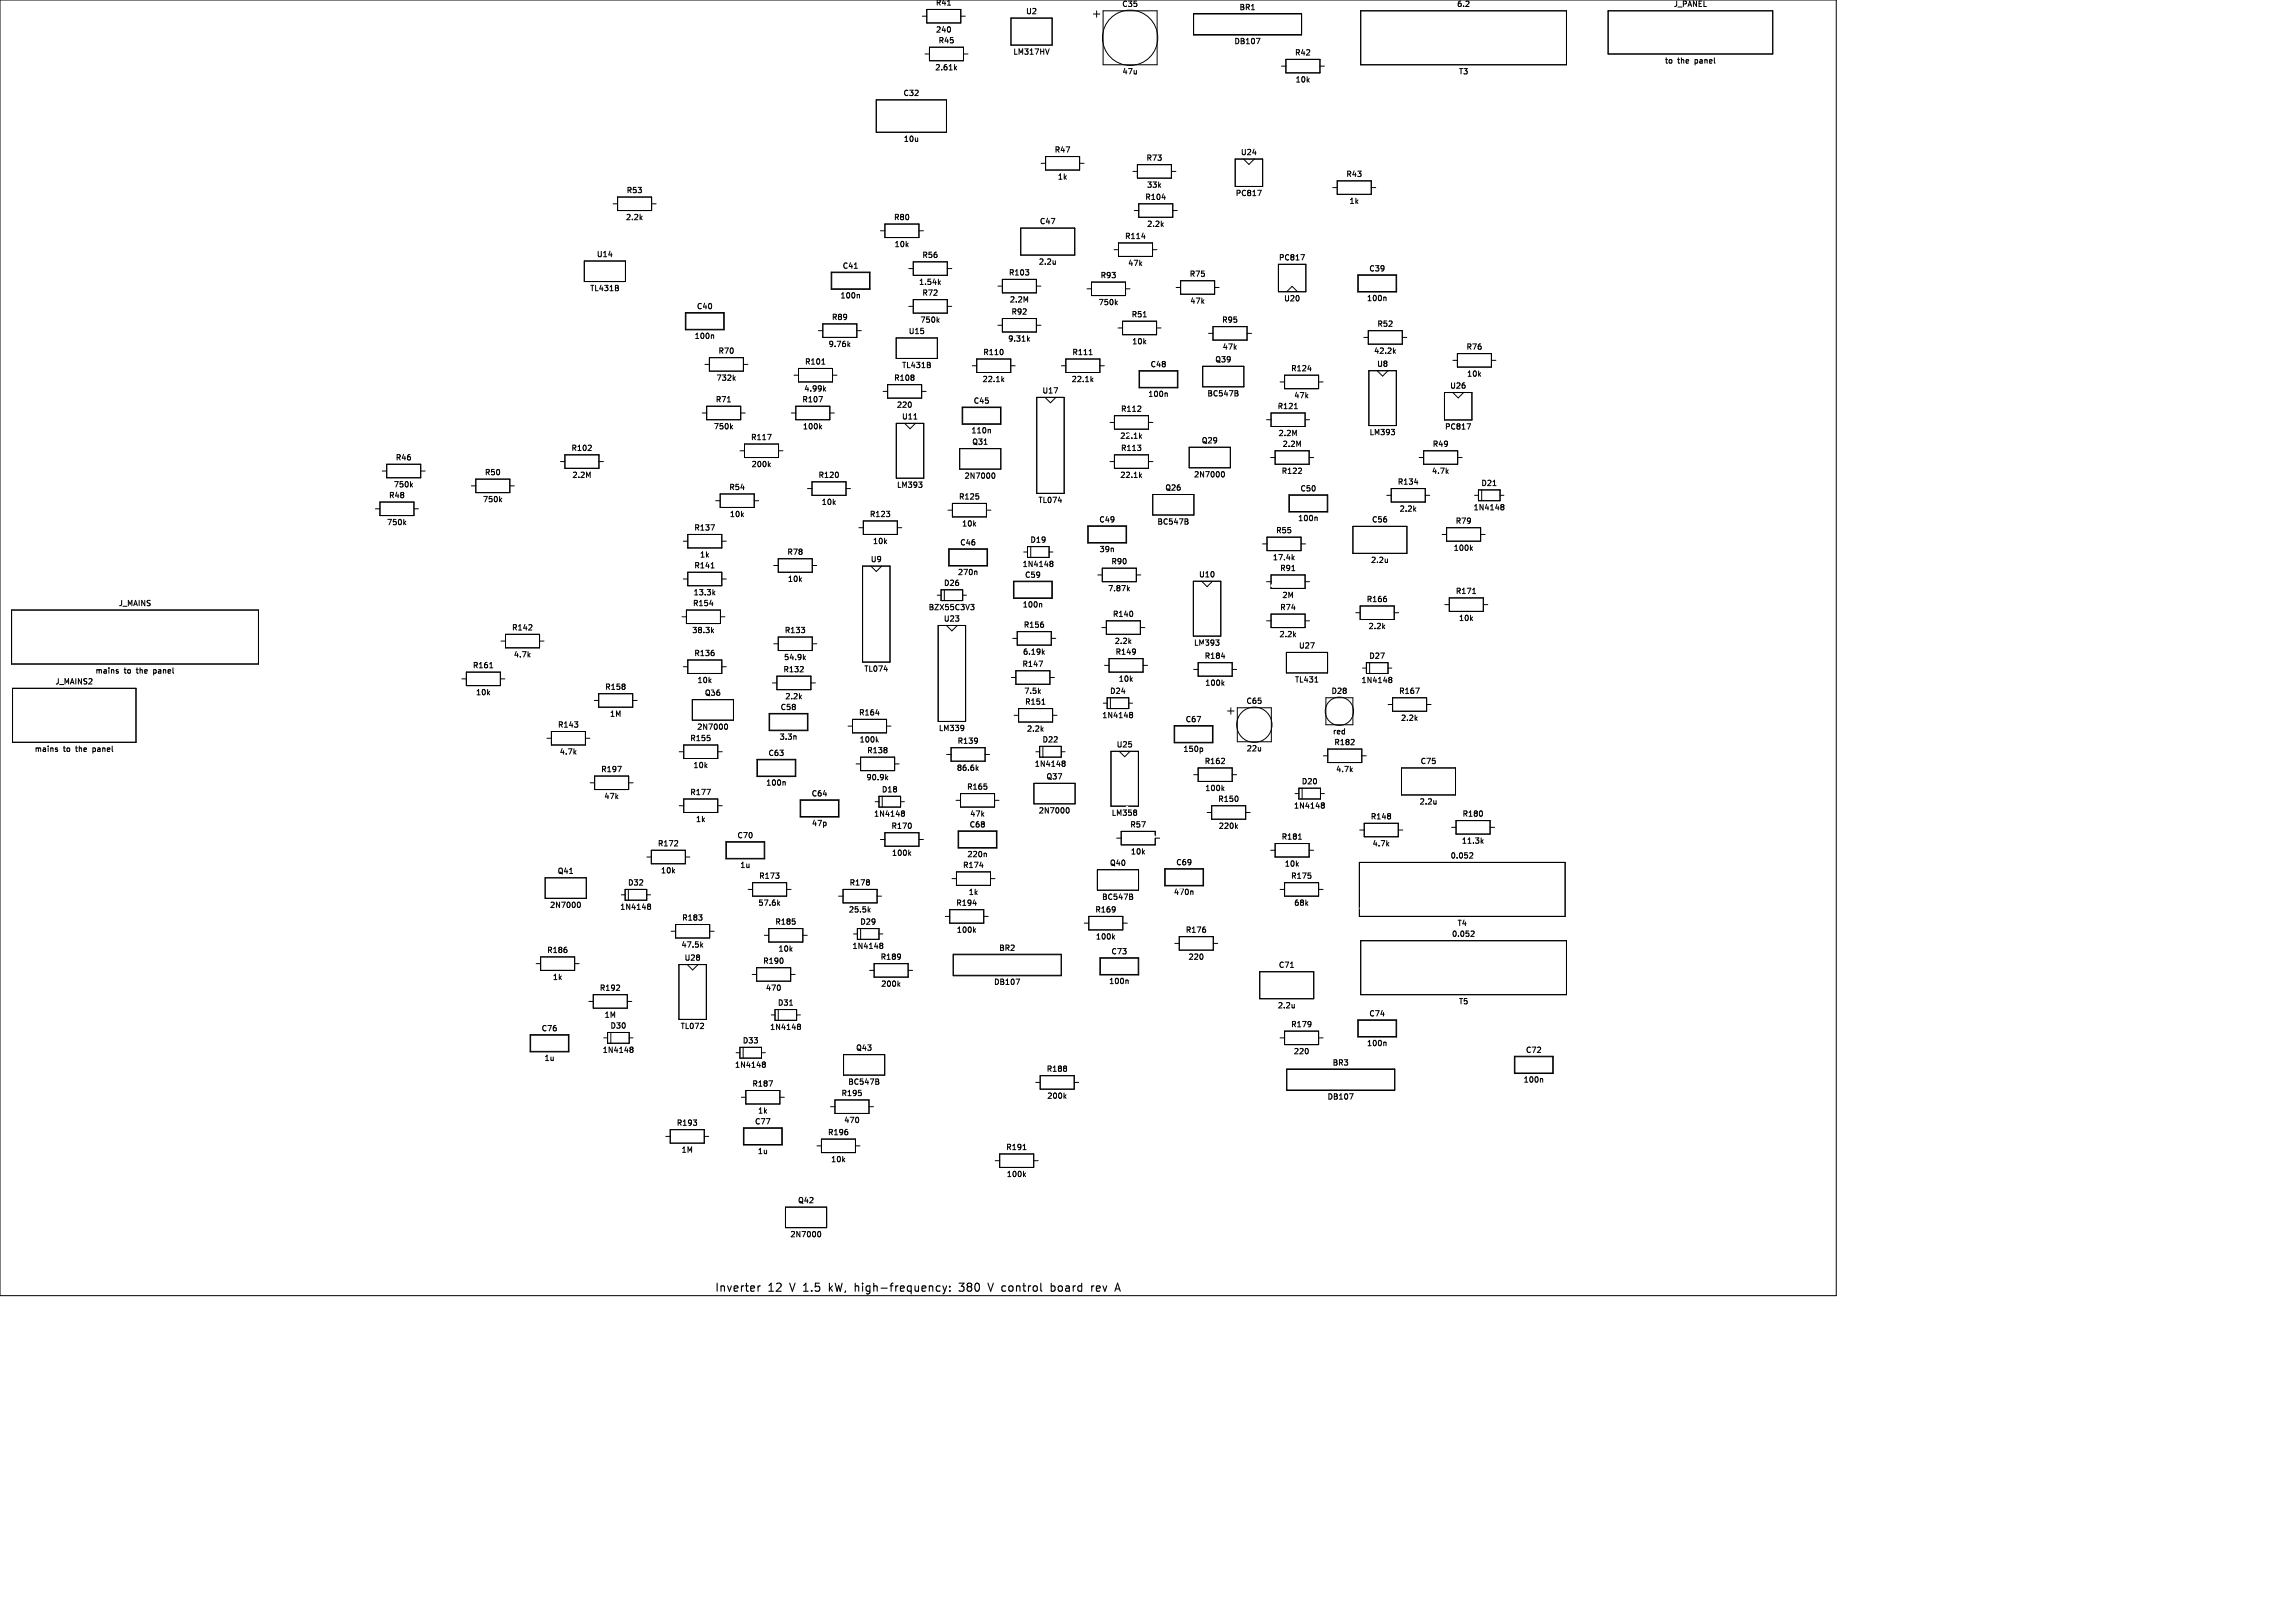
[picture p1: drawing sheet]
<svg xmlns="http://www.w3.org/2000/svg" width="420mm" height="297mm" viewBox="0 0 420 297" stroke-linecap="round" stroke-linejoin="round" font-family="sans-serif">
<defs><g id="words">
<g font-size="2.1">
<text x="130.7" y="236.7">Inverter</text>
<text x="140.5" y="236.7">12</text>
<text x="144.8" y="236.7">V 1.5</text>
<text x="152.4" y="236.7">kW,</text>
<text x="157.4" y="236.7">high-frequency:</text>
<text x="176.8" y="236.7">380</text>
<text x="182.5" y="236.7">V control</text>
<text x="194.5" y="236.7">board</text>
<text x="202.2" y="236.7">rev</text>
</g>
<g font-size="1.4">
<text x="171.1" y="1.2">R41</text>
<text x="187.6" y="2.8">U2</text>
<text x="205.2" y="1.5">C35</text>
<text x="226.6" y="2">BR1</text>
<text x="266.4" y="1.5">6.2</text>
<text x="306.1" y="1.5">J_PANEL</text>
<text x="171.1" y="6.1">240</text>
<text x="171.6" y="8.1">R45</text>
<text x="185.3" y="10.2">LM317HV</text>
<text x="225.7" y="8.3">DB107</text>
<text x="236.8" y="10.3">R42</text>
<text x="304.4" y="11.8">to</text>
<text x="306.9" y="11.8">the</text>
<text x="310.2" y="11.8">panel</text>
<text x="165.2" y="17.8">C32</text>
<text x="171" y="13.1">2.61k</text>
<text x="205.2" y="13.8">47u</text>
<text x="236.9" y="15.3">10k</text>
<text x="266.8" y="13.8">T3</text>
<text x="165.2" y="26.2">10u</text>
<text x="192.8" y="28.1">R47</text>
<text x="209.6" y="29.6">R73</text>
<text x="226.9" y="28.6">U24</text>
<text x="114.5" y="35.5">R53</text>
<text x="193.4" y="33.1">1k</text>
<text x="209.7" y="34.6">33k</text>
<text x="246.2" y="32.6">R43</text>
<text x="114.4" y="40.5">2.2k</text>
<text x="163.4" y="40.5">R80</text>
<text x="190.1" y="41.2">C47</text>
<text x="209.4" y="36.8">R104</text>
<text x="209.7" y="41.7">2.2k</text>
<text x="225.9" y="36.1">PC817</text>
<text x="246.7" y="37.5">1k</text>
<text x="109.1" y="47.2">U14</text>
<text x="163.5" y="45.4">10k</text>
<text x="168.6" y="47.4">R56</text>
<text x="205.7" y="43.9">R114</text>
<text x="233.8" y="47.8">PC817</text>
<text x="107.8" y="53.5">TL431B</text>
<text x="154" y="49.4">C41</text>
<text x="168" y="52.3">1.54k</text>
<text x="184.4" y="50.6">R103</text>
<text x="189.9" y="48.6">2.2u</text>
<text x="201.2" y="51.1">R93</text>
<text x="206.2" y="48.9">47k</text>
<text x="217.5" y="50.9">R75</text>
<text x="250.4" y="49.9">C39</text>
<text x="127.4" y="56.8">C40</text>
<text x="152.1" y="58.8">R89</text>
<text x="153.6" y="54.8">100n</text>
<text x="168.2" y="59.3">750k</text>
<text x="168.6" y="54.3">R72</text>
<text x="184.6" y="55.5">2.2M</text>
<text x="184.9" y="57.8">R92</text>
<text x="200.8" y="56">750k</text>
<text x="206.9" y="58.3">R51</text>
<text x="217.6" y="55.8">47k</text>
<text x="223.4" y="59.3">R95</text>
<text x="234.8" y="55.3">U20</text>
<text x="249.9" y="55.3">100n</text>
<text x="251.8" y="60">R52</text>
<text x="126.9" y="62.2">100n</text>
<text x="131.3" y="64.9">R70</text>
<text x="151.5" y="63.7">9.76k</text>
<text x="166.1" y="61.3">U15</text>
<text x="179.7" y="65.2">R110</text>
<text x="184.3" y="62.7">9.31k</text>
<text x="196" y="65.2">R111</text>
<text x="207" y="63.2">10k</text>
<text x="223.5" y="64.2">47k</text>
<text x="251.2" y="64.9">42.2k</text>
<text x="268.1" y="64.2">R76</text>
<text x="130.9" y="69.9">732k</text>
<text x="147" y="71.8">4.99k</text>
<text x="147.1" y="66.9">R101</text>
<text x="163.4" y="69.9">R108</text>
<text x="164.9" y="67.5">TL431B</text>
<text x="179.6" y="70.1">22.1k</text>
<text x="195.9" y="70.1">22.1k</text>
<text x="210.4" y="67.4">C48</text>
<text x="222.2" y="66.5">Q39</text>
<text x="236.1" y="68.1">R124</text>
<text x="251.8" y="67.3">U8</text>
<text x="265.2" y="71.3">U26</text>
<text x="268.2" y="69.1">10k</text>
<text x="130.8" y="73.8">R71</text>
<text x="146.7" y="73.8">R107</text>
<text x="163.9" y="74.8">220</text>
<text x="164.9" y="77">U11</text>
<text x="178" y="74.1">C45</text>
<text x="190.6" y="72.2">U17</text>
<text x="204.9" y="75.6">R112</text>
<text x="220.7" y="72.7">BC547B</text>
<text x="236.6" y="73.1">47k</text>
<text x="104.4" y="82.7">R102</text>
<text x="130.4" y="78.8">750k</text>
<text x="137.3" y="80.7">R117</text>
<text x="146.7" y="78.8">100k</text>
<text x="177.6" y="79.5">110n</text>
<text x="177.7" y="81.6">Q31</text>
<text x="204.9" y="82.7">R113</text>
<text x="219.7" y="81.3">Q29</text>
<text x="233.8" y="80">2.2M</text>
<text x="234.5" y="82">2.2M</text>
<text x="250.4" y="79.8">LM393</text>
<text x="262" y="82">R49</text>
<text x="264.2" y="78.8">PC817</text>
<text x="71.9" y="89.4">750k</text>
<text x="72.3" y="84.4">R46</text>
<text x="88.6" y="87.2">R50</text>
<text x="104.6" y="87.7">2.2M</text>
<text x="133.3" y="89.9">R54</text>
<text x="137.4" y="85.7">200k</text>
<text x="149.6" y="87.7">R120</text>
<text x="164" y="89.5">LM393</text>
<text x="176.3" y="87.8">2N7000</text>
<text x="204.8" y="87.7">22.1k</text>
<text x="213" y="90">Q26</text>
<text x="218.3" y="87.6">2N7000</text>
<text x="234.3" y="86.9">R122</text>
<text x="255.6" y="88.9">R134</text>
<text x="261.8" y="86.9">4.7k</text>
<text x="270.9" y="89.1">D21</text>
<text x="71.1" y="91.4">R48</text>
<text x="88.2" y="92.1">750k</text>
<text x="133.4" y="94.8">10k</text>
<text x="150.2" y="92.6">10k</text>
<text x="159" y="94.8">R123</text>
<text x="175.3" y="91.6">R125</text>
<text x="189.8" y="92.2">TL074</text>
<text x="201" y="95.8">C49</text>
<text x="237.3" y="95.6">100n</text>
<text x="237.8" y="90.1">C50</text>
<text x="250.9" y="95.8">C56</text>
<text x="255.9" y="93.8">2.2k</text>
<text x="269.4" y="93.6">1N4148</text>
<text x="70.7" y="96.3">750k</text>
<text x="126.9" y="97.3">R137</text>
<text x="143.9" y="101.7">R78</text>
<text x="159.6" y="99.8">10k</text>
<text x="175.5" y="100">C46</text>
<text x="175.9" y="96.5">10k</text>
<text x="188.4" y="99.5">D19</text>
<text x="201" y="101.2">39n</text>
<text x="211.6" y="96.2">BC547B</text>
<text x="233.3" y="97.8">R55</text>
<text x="265.8" y="101">100k</text>
<text x="266.2" y="96.1">R79</text>
<text x="126.9" y="104.2">R141</text>
<text x="127.9" y="102.2">1k</text>
<text x="144" y="106.7">10k</text>
<text x="159.2" y="103.1">U9</text>
<text x="172.6" y="107.4">D26</text>
<text x="175.1" y="105.4">270n</text>
<text x="186.9" y="104">1N4148</text>
<text x="187.4" y="105.9">C59</text>
<text x="203.2" y="103.5">R90</text>
<text x="219.2" y="105.9">U10</text>
<text x="232.7" y="102.7">17.4k</text>
<text x="234.1" y="104.7">R91</text>
<text x="250.7" y="103.2">2.2u</text>
<text x="21.6" y="111.1">J_MAINS</text>
<text x="126.6" y="111.1">R154</text>
<text x="126.8" y="109.1">13.3k</text>
<text x="169.8" y="111.9">BZX55C3V3</text>
<text x="172.5" y="113.9">U23</text>
<text x="187" y="111.4">100n</text>
<text x="202.6" y="108.4">7.87k</text>
<text x="203.5" y="113.1">R140</text>
<text x="234.1" y="111.9">R74</text>
<text x="234.5" y="109.6">2M</text>
<text x="249.9" y="110.4">R166</text>
<text x="266.2" y="108.9">R171</text>
<text x="266.8" y="113.8">10k</text>
<text x="93.6" y="115.6">R142</text>
<text x="126.5" y="116.1">38.3k</text>
<text x="143.4" y="116.1">R133</text>
<text x="187.2" y="115.1">R156</text>
<text x="203.8" y="118">2.2k</text>
<text x="233.9" y="116.8">2.2k</text>
<text x="237.5" y="118.9">U27</text>
<text x="250.2" y="115.3">2.2k</text>
<text x="10" y="125.4">J_MAINS2</text>
<text x="17.4" y="123.5">mains</text>
<text x="22.7" y="123.5">to</text>
<text x="25.2" y="123.5">the</text>
<text x="28.5" y="123.5">panel</text>
<text x="86.4" y="122.5">R161</text>
<text x="93.9" y="120.5">4.7k</text>
<text x="126.9" y="120.3">R136</text>
<text x="127.5" y="125.2">10k</text>
<text x="143.2" y="123.2">R132</text>
<text x="143.3" y="121">54.9k</text>
<text x="158" y="123.1">TL074</text>
<text x="186.9" y="122.2">R147</text>
<text x="187" y="120">6.19k</text>
<text x="204" y="120">R149</text>
<text x="204.5" y="124.9">10k</text>
<text x="220.3" y="120.7">R184</text>
<text x="220.3" y="125.7">100k</text>
<text x="236.8" y="125.1">TL431</text>
<text x="248.9" y="125.2">1N4148</text>
<text x="250.4" y="120.7">D27</text>
<text x="87" y="127.4">10k</text>
<text x="110.6" y="126.4">R158</text>
<text x="111.5" y="131.4">1M</text>
<text x="142.7" y="130.1">C58</text>
<text x="143.5" y="128.2">2.2k</text>
<text x="157" y="131.1">R164</text>
<text x="187.2" y="127.2">7.5k</text>
<text x="187.4" y="129.1">R151</text>
<text x="201.5" y="131.6">1N4148</text>
<text x="202.9" y="127.2">D24</text>
<text x="227.9" y="129">C65</text>
<text x="243.4" y="127.2">D28</text>
<text x="255.8" y="127.2">R167</text>
<text x="6.2" y="137.8">mains</text>
<text x="11.6" y="137.8">to</text>
<text x="14.1" y="137.8">the</text>
<text x="17.4" y="137.8">panel</text>
<text x="101.9" y="133.3">R143</text>
<text x="126.2" y="135.8">R155</text>
<text x="127.4" y="133.7">2N7000</text>
<text x="142.5" y="135.6">3.3n</text>
<text x="157.1" y="136.1">100k</text>
<text x="171.6" y="134">LM339</text>
<text x="175.1" y="136.3">R139</text>
<text x="187.7" y="134.1">2.2k</text>
<text x="190.6" y="136.1">D22</text>
<text x="204.2" y="137">U25</text>
<text x="216.3" y="137.8">150p</text>
<text x="216.8" y="132.4">C67</text>
<text x="227.9" y="137.7">22u</text>
<text x="243.7" y="134.6">red</text>
<text x="244" y="136.6">R182</text>
<text x="256.1" y="132.1">2.2k</text>
<text x="102.3" y="138.3">4.7k</text>
<text x="109.9" y="141.5">R197</text>
<text x="126.7" y="140.8">10k</text>
<text x="140" y="144">100n</text>
<text x="140.5" y="138.5">C63</text>
<text x="158.4" y="143">90.9k</text>
<text x="158.5" y="138">R138</text>
<text x="174.9" y="141.2">86.6k</text>
<text x="189.2" y="140.5">1N4148</text>
<text x="191.3" y="142.8">Q37</text>
<text x="220.3" y="140">R162</text>
<text x="238" y="143.7">D20</text>
<text x="244.3" y="141.5">4.7k</text>
<text x="259.7" y="140">C75</text>
<text x="110.4" y="146.4">47k</text>
<text x="126.2" y="145.7">R177</text>
<text x="148.4" y="145.9">C64</text>
<text x="159.8" y="149.6">1N4148</text>
<text x="161.2" y="145.2">D18</text>
<text x="176.8" y="144.7">R165</text>
<text x="177.3" y="149.6">47k</text>
<text x="189.9" y="149.1">2N7000</text>
<text x="203.2" y="149.5">LM358</text>
<text x="220.3" y="145">100k</text>
<text x="222.7" y="146.9">R150</text>
<text x="236.6" y="148.2">1N4148</text>
<text x="259.6" y="147.4">2.2u</text>
<text x="267.4" y="149.6">R180</text>
<text x="120.2" y="155.1">R172</text>
<text x="127.2" y="150.6">1k</text>
<text x="134.8" y="153.6">C70</text>
<text x="148.4" y="151.4">47p</text>
<text x="163" y="151.9">R170</text>
<text x="177.3" y="151.6">C68</text>
<text x="206.6" y="151.6">R57</text>
<text x="222.8" y="151.9">220k</text>
<text x="234.3" y="153.8">R181</text>
<text x="250.6" y="150.1">R148</text>
<text x="251" y="155.1">4.7k</text>
<text x="267.3" y="154.6">11.3k</text>
<text x="101.9" y="160.1">Q41</text>
<text x="120.8" y="160">10k</text>
<text x="135.3" y="159">1u</text>
<text x="138.7" y="161">R173</text>
<text x="163" y="156.8">100k</text>
<text x="176" y="159">R174</text>
<text x="176.8" y="157.1">220n</text>
<text x="202.9" y="158.6">Q40</text>
<text x="206.7" y="156.6">10k</text>
<text x="215" y="158.5">C69</text>
<text x="234.9" y="158.8">10k</text>
<text x="236.1" y="161">R175</text>
<text x="265.2" y="157.3">0.052</text>
<text x="100.5" y="166.3">2N7000</text>
<text x="113.3" y="166.7">1N4148</text>
<text x="114.8" y="162.2">D32</text>
<text x="138.6" y="165.9">57.6k</text>
<text x="155.2" y="167.2">25.5k</text>
<text x="155.3" y="162.2">R178</text>
<text x="174.8" y="165.9">R194</text>
<text x="177.1" y="164">1k</text>
<text x="200.2" y="167.2">R169</text>
<text x="201.5" y="164.9">BC547B</text>
<text x="236.6" y="165.9">68k</text>
<text x="124.5" y="173.6">47.5k</text>
<text x="124.7" y="168.7">R183</text>
<text x="141.7" y="169.4">R185</text>
<text x="155.8" y="173.8">1N4148</text>
<text x="157.2" y="169.4">D29</text>
<text x="174.9" y="170.9">100k</text>
<text x="200.3" y="172.1">100k</text>
<text x="216.8" y="170.9">R176</text>
<text x="265.5" y="171.6">0.052</text>
<text x="266.5" y="169.7">T4</text>
<text x="100" y="174.6">R186</text>
<text x="101" y="179.5">1k</text>
<text x="125.1" y="176">U28</text>
<text x="139.5" y="176.6">R190</text>
<text x="142.3" y="174.3">10k</text>
<text x="161" y="175.8">R189</text>
<text x="182.7" y="174.2">BR2</text>
<text x="203.2" y="174.8">C73</text>
<text x="217.3" y="175.8">220</text>
<text x="233.8" y="177.3">C71</text>
<text x="109.6" y="181.5">R192</text>
<text x="140" y="181.5">470</text>
<text x="142.2" y="184.2">D31</text>
<text x="161.1" y="180.8">200k</text>
<text x="181.7" y="180.4">DB107</text>
<text x="202.8" y="180.3">100n</text>
<text x="233.6" y="184.7">2.2u</text>
<text x="266.8" y="184">T5</text>
<text x="99" y="188.9">C76</text>
<text x="110.5" y="186.4">1M</text>
<text x="111.6" y="188.4">D30</text>
<text x="124.4" y="188.5">TL072</text>
<text x="135.8" y="191.1">D33</text>
<text x="140.7" y="188.7">1N4148</text>
<text x="236.1" y="188.2">R179</text>
<text x="249.9" y="191.6">100n</text>
<text x="250.4" y="186.2">C74</text>
<text x="99.5" y="194.3">1u</text>
<text x="110.1" y="192.9">1N4148</text>
<text x="134.3" y="195.6">1N4148</text>
<text x="156.5" y="192.5">Q43</text>
<text x="191.4" y="196.3">R188</text>
<text x="236.6" y="193.1">220</text>
<text x="243.7" y="195.2">BR3</text>
<text x="279" y="192.9">C72</text>
<text x="137.5" y="199">R187</text>
<text x="138.5" y="204">1k</text>
<text x="153.8" y="200.8">R195</text>
<text x="155.1" y="198.7">BC547B</text>
<text x="191.5" y="201.3">200k</text>
<text x="242.7" y="201.4">DB107</text>
<text x="278.6" y="198.3">100n</text>
<text x="123.7" y="206.2">R193</text>
<text x="138" y="206">C77</text>
<text x="151.3" y="207.9">R196</text>
<text x="154.3" y="205.7">470</text>
<text x="124.6" y="211.1">1M</text>
<text x="138.5" y="211.4">1u</text>
<text x="151.9" y="212.9">10k</text>
<text x="183.9" y="210.6">R191</text>
<text x="184" y="215.6">100k</text>
<text x="145.9" y="220.4">Q42</text>
<text x="144.5" y="226.6">2N7000</text>
</g>
<g font-size="1.4" fill="#fff">
<text x="209.9" y="72.8">100n</text>
<text x="233.6" y="75.1">R121</text>
<text x="204.8" y="80.5">22.1k</text>
<text x="218.3" y="118.4">LM393</text>
<text x="128.8" y="127.5">Q36</text>
<text x="214.6" y="164">470n</text>
</g>
</g></defs>
<g fill="none" stroke="#000" stroke-width=".18">
<path d="M0 0h335.9v237.1h-335.9zM160.3 18.3h12.8v5.9h-12.8zM168.7 3h.8M169.2 9.9h.8M169.5 1.7h6.3v2.5h-6.3zM170 8.6h6.2v2.5h-6.2zM173.3 .9h.6M173.8 5.1v.6M174.7 12.4l.3 .4M175 12.1l-.4 .4M175.8 3h.8M176.2 9.9h.9"/>
<path d="M184.9 3.3h7.6v4.9h-7.6zM191.9 8.9l-.3 1M200 2.6h1.2M200.6 2v1.2M201.8 2h9.9v9.9h-9.9zM218.3 2.6h19.8M218.3 2.5h19.8v3.9h-19.8zM218.3 6.3h19.8M229.8 7h.7l-.5 1M234.4 12.1h.8M235.2 10.9h6.2v2.4h-6.2zM241.4 12.1h.9"/>
<path d="M248.9 2h37.6v9.9h-37.6zM294.2 2h30.1v7.9h-30.1zM112.1 37.3h.9M113 36.1h6.2v2.4h-6.2zM117.2 39.8l.3 .4M117.5 39.6l-.4 .3M119.2 37.3h.8M190.4 29.9h.9M191.3 28.6h6.2v2.5h-6.2zM197.5 29.9h.8M207.2 31.4h.9M207.5 38.5h.8"/>
<path d="M208.1 30.1h6.2v2.5h-6.2zM208.3 37.3h6.2v2.5h-6.2zM212.6 36.2h.6M214.3 31.4h.8M214.5 38.5h.8M225.9 29.1h5.1v5h-5.1zM227.5 29.1l1 1 .9-1M230.1 34.8h.6l-.4 1M243.8 34.3h.8M244.6 33.1h6.2v2.5h-6.2zM250.8 34.3h.9M106.9 47.8h7.5v3.7h-7.5z"/>
<path d="M113 52.7l.1 .2-.1 .3M113 52.3v.3M125.4 57.2h7.1v3.2h-7.1zM125.5 57.3h6.9v3h-6.9zM150.5 59.3h6.2v2.4h-6.2zM152 49.8h7.2v3.2h-7.2zM152.1 49.9h7v3h-7zM156.3 49.1h.5M156.9 53.9l.3 .1v.5M161.1 42.2h.8M161.9 41h6.2v2.5h-6.2zM166.2 56.1h.9"/>
<path d="M166.2 49.1h.9M167.1 54.8h6.2v2.5h-6.2zM167.1 47.9h6.2v2.5h-6.2zM168.1 42.2h.8M171.5 58.6l.3 .4M171.7 51.7l.3 .4M171.8 58.3l-.4 .4M172 51.4l-.3 .4M173.3 56.1h.8M173.3 49.1h.8M182.5 59.5h.9M182.5 52.4h.9"/>
<path d="M183.4 58.3h6.2v2.5h-6.2zM183.4 51.1h6.2v2.5h-6.2zM186.7 41.7h9.9v5h-9.9zM187.6 49.4h.6l-.3 .3M188.1 49.8v.4M189.6 59.5h.8M189.6 52.4h.8M193 47.7v.7M193 48.3l-.1 .1M198.8 52.9h.9M199.7 51.6h6.2v2.5h-6.2zM203.8 45.7h.8"/>
<path d="M204.1 55.4l.3 .4M204.4 55.1l-.4 .4M204.6 44.5h6.2v2.4h-6.2zM205.3 58.8h6.3v2.5h-6.3zM205.9 52.9h.8M208.9 43.3h.6M209.1 58h.6M210.8 45.7h.8M212.5 41.1l.3 .3M212.8 40.8l-.4 .4M215.1 52.6h.9M216 51.4h6.2v2.4h-6.2z"/>
<path d="M221.9 59.8h6.2v2.4h-6.2zM222.2 52.6h.8M233.9 48.4h5v5h-5zM235.4 53.4l1-1 .9 1M238 46.6h.6l-.4 1M248.4 50.3h7.1v3.1h-7.1zM248.5 50.4h6.9v2.9h-6.9zM253.3 54.4l.2 .1v.5M128.4 75.6h.9M128.9 66.7h.9M129.3 74.3h6.2v2.5h-6.2zM129.8 65.4h6.2v2.5h-6.2z"/>
<path d="M130.3 61.3l.2 .1v.5M133.1 73.6h.5M133.7 78.1l.3 .4M134 77.8l-.4 .4M134.2 69.2l.3 .4M134.5 68.9l-.4 .4M135.5 75.6h.8M136 66.7h.8M140.4 79.5h.7l-.5 1M144.7 75.6h.9M145.2 68.7h.9M145.6 74.3h6.2v2.5h-6.2z"/>
<path d="M146.1 67.4h6.2v2.5h-6.2zM149.7 60.5h.8M149.8 72.6h.6l-.4 1M150 78.1l.3 .4M150.3 77.8l-.4 .4M150.3 66.6h.6M150.8 71.2l.2 .4M151 70.9l-.3 .4M151.8 75.6h.8M152.3 68.7h.8M155.2 63.1l.3 .3M155.5 62.8l-.4 .3"/>
<path d="M156.7 60.5h.9M161.5 71.6h.9M162.4 70.4h6.2v2.5h-6.2zM163.9 61.8h7.6v3.8h-7.6zM164 77.5h5v10h-5zM165.5 77.5l1 1 1-1M166.7 73.7v.7M167.1 68.7v.2M167.1 69.1v.4M167.2 76.7h.5M168.6 71.6h.8M170.1 66.8l.1 .2-.1 .2"/>
<path d="M170.1 66.4v.3M176 74.5h7.1v3.2h-7.1zM176.1 74.6h6.9v3h-6.9zM177.8 66.9h.9M178.7 65.7h6.2v2.5h-6.2zM180.9 78.6l.3 .1v.5M183.4 69.5l.2 .4M183.4 64.1v.6M183.6 69.2l-.3 .4M184.9 66.9h.8M188 62.1l.3 .3M188.3 61.8l-.3 .4"/>
<path d="M189.6 72.7h5.1v17.6h-5.1zM191.2 72.7l1 1 .9-1M194.1 66.9h.9M195 65.7h6.2v2.5h-6.2zM199.2 64.9h.6M199.7 69.5l.2 .4M199.9 69.2l-.3 .4M201.2 66.9h.8M203 77.3h.9M203.9 76.1h6.2v2.4h-6.2zM204.5 60h.8M208.1 75.3h.6"/>
<path d="M208.4 67.8h7.1v3.2h-7.1zM208.5 67.9h6.9v3h-6.9zM208.5 79.8l.3 .4M208.6 74.4v.3M208.8 79.6l-.3 .3M210.1 77.3h.8M211.6 60h.8M213.2 71.9l.3 .1v.6M220 67h7.5v3.8h-7.5zM221.1 61h.8M226.2 71.5l.2 .2-.2 .3 .3 .1-.2 .4M228.1 61h.8"/>
<path d="M231.7 76.8h.8M232.5 75.6h6.2v2.4h-6.2zM234.2 69.9h.8M235 68.7h6.2v2.4h-6.2zM236.8 74.8h.5M238.7 76.8h.9M239.2 67.5h.7M241.2 69.9h.8M249.5 61.7h.8M250.3 60.5h6.2v2.5h-6.2zM250.4 67.8h5v10.1h-5zM251.9 67.8l1 1 1-1"/>
<path d="M254.5 78.6h.6l-.3 .4M255 64.3l.3 .4M255 79v.5M255.3 64l-.4 .4M256.5 61.7h.8M264.2 71.8h5v5.1h-5zM265.8 71.8l.9 1 1-1M265.8 65.9h.8M266.6 64.7h6.2v2.5h-6.2zM268.3 77.5h.7l-.4 1M272.8 65.9h.8M68.7 93.1h.8"/>
<path d="M69.5 91.9h6.2v2.4h-6.2zM69.9 86.2h.8M70.7 85h6.3v2.4h-6.3zM74 95.7l.2 .3M74.2 95.4l-.3 .3M75.2 88.7l.3 .4M75.5 88.5l-.4 .3M75.7 93.1h.8M77 86.2h.8M86.2 88.9h.8M87 87.7h6.3v2.4h-6.3zM91.5 91.5l.3 .3"/>
<path d="M91.8 91.2l-.4 .3M93.3 88.9h.8M102.5 84.5h.8M103.3 83.2h6.3v2.5h-6.3zM107.6 82.4h.6M108.1 81.6v.3M109.6 84.5h.8M125 99h.8M125.8 97.8h6.2v2.5h-6.2zM130 96h.7l-.4 1M130.9 91.6h.8M131.7 90.4h6.3v2.5h-6.3z"/>
<path d="M132 99h.9M135.4 82.5h.8M136.2 81.3h6.2v2.4h-6.2zM138 91.6h.8M140.6 85l.3 .4M140.9 84.8l-.4 .3M142.4 82.5h.8M147.7 89.4h.8M148.5 88.2h6.3v2.4h-6.3zM153.3 86.6v.6M154.8 89.4h.8M157.1 96.6h.8"/>
<path d="M157.9 95.3h6.2v2.5h-6.2zM162.1 93.6h.6l-.3 .3M162.7 94v.5M164.1 96.6h.9M168 88.2h.7l-.4 .4M168.6 88.7v.4M173.4 93.4h.8M174.2 92.1h6.2v2.5h-6.2zM175.5 82.1h7.6v3.8h-7.6zM179 90.8v.4M180 81.3h.6M180.4 93.4h.9"/>
<path d="M181.5 86.6l.2-.1a.53 .53 0 0 1 .3 .5 .53 .53 0 0 1-.3 .5l-.2-.1M193.6 91.6h.6M199 96.2h7.1v3.2h-7.1zM199.1 96.3h6.9v3h-6.9zM203 84.5h.9M203.9 83.2h6.2v2.5h-6.2zM208.1 81.5h.6l-.3 .3M208.5 87l.3 .4M208.6 81.9v.5M208.8 86.7l-.3 .4M210.1 84.5h.8M210.9 90.5h7.5v3.7h-7.5z"/>
<path d="M217.1 94.9l.2 .2-.2 .3 .2 .2-.2 .3M217.5 81.8h7.6v3.8h-7.6zM223.5 86.4l.1-.1a.53 .53 0 0 1 .4 .5 .53 .53 0 0 1-.4 .5l-.1-.1M230.9 99.5h.9M231.8 98.3h6.2v2.5h-6.2zM232.4 83.7h.8M233.2 82.5h6.3v2.5h-6.3zM235.8 90.5h7.1v3.2h-7.1zM235.9 90.6h6.9v3h-6.9zM237.5 86.6h.6M238 99.5h.8M238 85.8v.3"/>
<path d="M239.5 83.7h.8M240.7 94.6l.2 .2v.5M247.5 96.3h9.9v5h-9.9zM253.7 90.6h.8M254.5 89.4h6.2v2.5h-6.2zM258.7 93.2l.3 .4M258.8 88.3h.6M259 92.9l-.4 .4M259.6 83.7h.8M260.4 82.5h6.2v2.5h-6.2zM260.7 90.6h.8M263.8 97.8h.8"/>
<path d="M264.6 96.6h6.2v2.4h-6.2zM264.6 86.3l.3 .3M264.9 86l-.4 .4M266.6 83.7h.9M269.7 90.6h.7M270.4 89.7h4v1.9h-4zM270.8 97.8h.9M271 89.7v1.9M273.1 88.9h.6M274.4 90.6h.7M274.6 92.7h.1M274.6 92.4h.5v.2l-.2 .1"/>
<path d="M274.7 92.7h.2M274.7 92.7l-.1 .1M274.9 92.7l.2 .2v.3l-.5 .1M2.1 111.6h45.2v9.9h-45.2zM91.6 117.3h.9M92.5 116.1h6.2v2.5h-6.2zM96.7 119.9l.3 .3M96.7 115.3h.6M97 119.6l-.4 .4M97.3 114.4v.3M98.7 117.3h.8M124.7 112.9h.9"/>
<path d="M125 106h.8M125.6 111.6h6.2v2.5h-6.2zM125.8 104.7h6.2v2.5h-6.2zM129.8 110.5h.6M130.1 103.9h.5M130.3 115.4l.2 .4M130.5 108.5l.3 .4M130.5 115.1l-.3 .4M130.6 119.5v.4M130.8 108.2l-.4 .4M131.8 112.9h.8M132 106h.9"/>
<path d="M141.5 103.5h.9M141.5 117.8h.9M142.4 102.2h6.2v2.5h-6.2zM142.4 116.6h6.2v2.4h-6.2zM146.6 114.8h.6l-.3 .4M147.1 115.3v.4M148.6 103.5h.8M148.6 117.8h.8M157.8 103.6h5v17.6h-5zM159.3 103.6l1 1 1-1M171.4 108.9h.7M171.6 114.5h5v17.5h-5z"/>
<path d="M172.1 107.9h4v2h-4zM172.7 107.9v2M173.1 114.5l1 .9 1-.9M173.5 100.4h7.1v3.2h-7.1zM173.6 100.5h6.9v3h-6.9zM176.1 108.9h.7M177.6 110.6h.6l-.4 .4 .3 .1 .1 .3-.2 .2h-.3M178.4 104.5l.3 .2v.5M185.3 116.8h.8M185.4 106.3h7.1v3.2h-7.1zM185.5 106.4h6.9v3h-6.9zM186.1 115.6h6.2v2.5h-6.2z"/>
<path d="M187.3 101h.7M188 100h3.9v2h-3.9zM188.5 100v2M190.3 110.4l.3 .2v.5M190.8 119.4l.2 .3M190.9 114.3v.4M191 119.1l-.3 .4M191.9 101h.7M192.1 103.1h.1M192.1 102.7l.5 .1v.1l-.2 .2M192.2 103.1l-.1 .1M192.2 103.1h.2"/>
<path d="M192.3 116.8h.8M192.4 103.1l.2 .2v.3h-.5M200.8 105.2h.8M201.6 114.8h.8M201.6 104h6.3v2.4h-6.3zM202.4 113.6h6.2v2.5h-6.2zM206.3 107.8l.3 .3M206.6 117.4l.3 .4M206.6 107.5l-.4 .4M206.9 117.1l-.4 .4M207.2 112v.6M207.7 118.8v.7"/>
<path d="M207.7 119.2v.1M207.9 105.2h.8M208.6 114.8h.8M218.3 106.4h5v10h-5zM219.8 106.4l1 1 1-1M222.4 117.1h.6l-.3 .4M222.9 117.6v.4M231.7 106.4h.8M231.7 113.6h.8M232.5 105.2h6.2v2.5h-6.2zM232.5 112.4h6.2v2.4h-6.2zM235.3 119.4h7.5v3.7h-7.5z"/>
<path d="M236.3 104.4h.6M236.5 102.1l.2 .4M236.7 116.2l.3 .3M236.7 101.8l-.3 .4M237 115.9l-.4 .3M238.7 106.4h.9M238.7 113.6h.9M248 112.1h.8M248.8 110.9h6.2v2.5h-6.2zM253 114.7l.3 .3M253.3 114.4l-.4 .4M253.6 109.6v.4"/>
<path d="M253.8 102.3v.6M253.8 102.9h-.1M255 112.1h.9M264.3 110.6h.8M265.1 109.4h6.2v2.5h-6.2zM269.1 100.3l.2 .4M269.3 100.1l-.3 .3M269.4 108.6h.5M271.3 110.6h.9M2.3 126h22.6v9.8h-22.6zM10.3 137.2l.2 .2-.3 .1M10.3 136.9h.2"/>
<path d="M21.4 122.9l.3 .2-.4 .1M21.4 122.5l.2 .1M84.5 124.2h.8M85.3 123h6.2v2.5h-6.2zM89.6 122.2h.5M91.5 124.2h.9M100 135.1h.9M100.9 133.9h6.2v2.4h-6.2zM105.1 137.6l.3 .4M105.1 132.1h.6l-.3 .4M105.4 137.4l-.4 .3M105.6 132.6v.4"/>
<path d="M107.1 135.1h.8M108.7 128.2h.8M109.5 126.9h6.2v2.5h-6.2zM114.3 125.3v.2M114.3 125.7v.4M115.7 128.2h.9M124.3 137.6h.8M125 122h.8M125.1 136.3h6.2v2.5h-6.2zM125.8 120.8h6.2v2.4h-6.2zM126.6 128h7.6v3.8h-7.6zM129.9 135v.5"/>
<path d="M131.3 137.6h.8M132 122h.9M132.6 132.6l.2-.1a.53 .53 0 0 1 .3 .5 .53 .53 0 0 1-.3 .5l-.2-.1M138.5 139h7.1v3.1h-7.1zM138.6 139h6.9v3h-6.9zM140.7 130.6h7.1v3.1h-7.1zM140.8 130.7h6.9v2.9h-6.9zM141.3 125h.8M142.1 123.7h6.2v2.5h-6.2zM145.5 134.6l.1 .2v.5M146.3 127.5l.3 .4M146.3 123h.6"/>
<path d="M146.6 127.2l-.4 .4M146.9 122.1v.3M147 120.4l.3 .3M147.3 120.1l-.3 .3M148.3 125h.9M155.1 132.9h.8M155.9 131.6h6.3v2.5h-6.3zM156.6 139.8h.8M157.4 138.6h6.2v2.4h-6.2zM160.2 130.5h.6M160.4 135.4l.3 .4M160.7 135.1l-.4 .4"/>
<path d="M161.7 122.5h.6M162.2 132.9h.8M162.2 136.9v.2M162.2 137.3v.4M163.6 139.8h.9M173.2 138.1h.8M174 136.8h6.2v2.5h-6.2zM176.2 132.8l.1 .5-.1 .3M176.3 133.1l-.1 .2M178.8 135.1v.7M178.8 135.5v.1M180.2 138.1h.8"/>
<path d="M185 124h.8M185.5 130.9h.8M185.8 122.7h6.3v2.5h-6.3zM186.3 129.7h6.2v2.4h-6.2zM189.5 137.6h.7M190 126.5l.3 .4M190 121h.7l-.4 1M190.2 136.6h3.9v2h-3.9zM190.3 126.2l-.3 .4M190.5 133.4l.3 .4M190.6 128.9h.6M190.8 136.6v2"/>
<path d="M190.8 133.2l-.4 .3M192.1 124h.8M192.5 130.9h.9M194.1 137.6h.7M194.4 139.3h.4v.2l-.2 .2M194.4 139.6l.1 .1M194.5 139.7h.1M194.5 139.7h-.1M194.6 139.7l.2 .2v.2l-.4 .1M201.8 128.7h.7M202 121.8h.9M202.5 127.7h4v2h-4z"/>
<path d="M202.9 120.5h6.2v2.5h-6.2zM203.1 127.7v2M203.2 137.5h5v10h-5zM204.7 137.5l1 1 1-1M206.5 128.7h.7M206.7 130.4l.4 .1 .1 .1-.2 .2M206.7 130.7l.1 .1M206.8 130.8h.2M206.8 130.8h-.1M207 130.8l.2 .2-.1 .3h-.4M209.1 121.8h.8M214.8 132.8h7.1v3.1h-7.1z"/>
<path d="M214.9 132.9h6.9v2.9h-6.9zM218.3 122.5h.9M219.2 121.3h6.2v2.4h-6.2zM219.8 136.9l.2 .2v.2l-.2 .2M223.4 139.7h.6M223.4 120.2h.6M223.6 125l.3 .4M223.9 124.8l-.4 .3M224 138.9v.3M224.6 130.1h1.1M225.1 129.5v1.2M225.4 122.5h.8"/>
<path d="M226.3 129.5h6.3v6.2h-6.3zM240.5 124.8h.6M242.1 138.3h.8M242.5 127.7h5v4.9h-5zM242.9 137.1h6.2v2.4h-6.2zM247.1 136.3h.6M247.7 135.4v.3M249.1 138.3h.8M249.2 122.3h.7M249.9 121.3h4v1.9h-4zM250.5 121.3v1.9M253.9 122.3h.7"/>
<path d="M253.9 128.9h.8M254.1 124h.5v.2l-.2 .2M254.1 124.3l.1 .1M254.2 124.4h.2M254.2 124.4h-.1M254.4 124.4l.2 .2v.2l-.5 .1M254.7 127.7h6.3v2.5h-6.3zM259 131.5l.2 .3M259 125.9h.6l-.4 1M259.2 131.2l-.3 .4M261 128.9h.8M104.2 159.9h.6"/>
<path d="M107.9 143.2h.9M108.8 142h6.2v2.5h-6.2zM113 140.2h.6l-.4 1M115 143.2h.8M118.3 156.8h.8M119.1 155.6h6.3v2.5h-6.3zM123.4 154.8h.6M123.9 153.9v.3M124.3 147.4h.8M125.1 146.2h6.2v2.5h-6.2zM125.4 156.8h.8M129.3 144.4h.6l-.4 1"/>
<path d="M131.3 147.4h.8M132.8 154h7.1v3.2h-7.1zM132.9 154.1h6.9v3h-6.9zM141.9 159.8h.6l-.3 .3M143.4 143l.2 .2v.5M146.4 146.4h7.1v3.1h-7.1zM146.5 146.5h6.9v2.9h-6.9zM160.1 146.7h.7M160.8 145.7h3.9v2h-3.9zM161.1 153.6h.8M161.4 145.7v2M161.9 152.4h6.2v2.5h-6.2z"/>
<path d="M162.1 142.3l.3 .4M162.4 142.1l-.4 .3M164.7 146.7h.7M165 148.4l.4 .1v.1l-.1 .2M165 148.8h.1M165.1 148.8h.2M165.1 148.8l-.1 .1M165.3 148.8l.1 .2v.3h-.4M166.3 156.2l.3 .3M166.6 155.9l-.4 .4M166.7 150.8v.6M168.1 153.6h.8"/>
<path d="M174.9 146.5h.8M175 159.5h6.2v2.5h-6.2zM175.3 152h7.1v3.2h-7.1zM175.4 152.1h6.9v3h-6.9zM175.7 145.2h6.2v2.5h-6.2zM178.7 140.6l.2 .4M178.9 140.3l-.3 .4M179.2 158.4h.6M180.2 156.1l.2 .2v.5M180.5 143.9v.4M181.9 146.5h.8M189.1 143.3h7.6v3.8h-7.6z"/>
<path d="M195.1 147.9l.1-.1a.53 .53 0 0 1 .4 .5 .53 .53 0 0 1-.4 .5l-.1-.1M200.7 159.2h7.6v3.7h-7.6zM204.3 153.4h.8M205.1 152.1h6.2v2.5h-6.2zM207.8 148.3l.1 .1-.1 .2M207.8 148.7l.1 .1-.1 .4M211.3 153.4h.8M213 159h7.2v3.1h-7.2zM213.1 159.1h7v2.9h-7zM218.3 141.8h.9M219.2 140.5h6.2v2.5h-6.2zM220.8 148.7h.8"/>
<path d="M221.6 147.4h6.3v2.5h-6.3zM223.6 144.3l.3 .4M223.9 144l-.4 .4M225.4 141.8h.8M226.1 151.2l.3 .4M226.4 150.9l-.4 .4M226.4 145.9v.6M227.9 148.7h.8M232.4 155.6h.8M233.2 154.4h6.3v2.4h-6.3zM236.9 145.2h.7M237.5 153.6h.6"/>
<path d="M237.6 144.2h3.9v2h-3.9zM238.2 144.2v2M239.5 155.6h.8M241.5 145.2h.7M241.8 147.3h.1M241.8 147h.4l.1 .1-.2 .2M241.9 147.3h.2M241.9 147.3l-.1 .1M242.1 147.3l.2 .2-.1 .3h-.4M247.1 140.9l.3 .3M247.4 140.6l-.4 .3M248.7 157.8h37.6v9.9h-37.6z"/>
<path d="M248.7 151.9h.8M249.5 150.7h6.3v2.4h-6.3zM253.8 154.4l.2 .4M254 154.2l-.3 .3M254.3 149v.2M254.3 149.4v.4M255.8 151.9h.8M256.4 140.5h9.8v5h-9.8zM262.7 146.5v.7M262.7 147.1l-.1 .1M265.5 151.4h.8M266.3 150.2h6.3v2.4h-6.3z"/>
<path d="M269 156l.3 .1 .1 .2-.6 .7h.6M271 153.9l.3 .4M271.1 148.6v.6M271.3 153.7l-.4 .3M272.6 151.4h.8M98.1 176.3h.8M98.9 175.1h6.2v2.5h-6.2zM99.7 160.6h7.5v3.8h-7.5zM103.7 173.8v.4M105.1 176.3h.8M105.7 165.2l.1-.1a.53 .53 0 0 1 .4 .5 .53 .53 0 0 1-.4 .5l-.1-.1M113.7 163.7h.7"/>
<path d="M114.4 162.8h3.9v1.9h-3.9zM114.9 162.8v1.9M118.3 163.7h.7M118.5 165.8l.1 .1M118.5 165.5h.5v.2l-.2 .2M118.6 165.9h.2M118.6 165.9h-.1M118.8 165.9l.2 .1v.3l-.5 .1M122.8 170.4h.8M123.6 169.2h6.2v2.5h-6.2zM124.2 176.5h5v10h-5zM125.7 176.5l1 1 1-1"/>
<path d="M127.8 167.4h.6l-.3 .4M128.3 173l.3 .3M128.4 167.9v.4M128.6 172.7l-.4 .4M129.8 170.4h.8M136.8 162.8h.9M137.6 178.3h.8M137.7 161.5h6.2v2.5h-6.2zM138.4 177.1h6.2v2.5h-6.2zM139.8 171.2h.8M140.6 169.9h6.3v2.5h-6.3zM142.4 165.3l.2 .4"/>
<path d="M142.4 160.2v.4M142.6 165l-.3 .4M143.2 175.5v.6M143.9 162.8h.8M144.6 178.3h.9M145.4 168.6v.4M146.9 171.2h.8M153.4 164h.8M154.2 162.8h6.2v2.4h-6.2zM156.1 170.9h.7M156.8 169.9h4v2h-4zM157.4 169.9v2"/>
<path d="M158.9 166.5l.3 .4M159 161.5v.4M159 161.1v.2M159.1 177.6h.8M159.2 166.3l-.4 .3M159.9 176.3h6.2v2.5h-6.2zM160.4 164h.9M160.8 170.9h.7M161 173h.1M161 172.6l.4 .1 .1 .1-.2 .2M161.1 173h.2M161.1 173l-.1 .1"/>
<path d="M161.3 173l.2 .2-.1 .3h-.4M164.6 179.8l-.3 .4M164.7 174.7v.6M164.7 175v.1M166.1 177.6h.8M172.9 167.7h.8M173.7 166.5h6.2v2.4h-6.2zM174.1 160.8h.9M174.4 174.7h19.7M174.4 174.6h19.7v4h-19.7zM174.4 178.5h19.7M178 165.3h.6"/>
<path d="M178.2 170.2l.3 .4M178.5 170l-.4 .3M179.9 167.7h.9M181.2 160.8h.8M185.8 179.2h.7l-.4 1M198.3 168.9h.9M199.2 167.7h6.2v2.5h-6.2zM201.2 175.3h7.1v3.1h-7.1zM201.3 175.4h6.9v2.9h-6.9zM203.6 171.5l.3 .4M203.9 171.2l-.4 .4M203.9 166v.7"/>
<path d="M204 166.3l-.1 .1M205.4 168.9h.8M206.1 179.3l.3 .2v.5M207 163.6l.2 .2-.2 .3 .2 .2-.2 .3M214.9 172.6h.8M215.7 171.4h6.2v2.5h-6.2zM217.9 163l.3 .2v.5M220 174.8v.6M220.5 170.1v.4M221.9 172.6h.9M230.4 177.8h9.9v5h-9.9zM234.2 162.8h.8"/>
<path d="M235 161.5h6.2v2.5h-6.2zM236.1 177h.5M239.8 160.2v.4M241.2 162.8h.8M248.9 172.1h37.6v9.9h-37.6zM269.2 170.4h.4l.1 .3-.7 .7h.7M97 189.3h7.1v3.2h-7.1zM97.1 189.4h6.9v3h-6.9zM107.7 183.3h.8M108.5 182h6.2v2.5h-6.2zM110.4 189.9h.7M111.1 188.9h4v2h-4z"/>
<path d="M111.7 188.9v2M112.7 181.2h.7M113.3 180.3v.4M114.7 183.3h.9M115.1 189.9h.7M115.3 191.7h.5v.1l-.2 .2M115.3 192h.1M115.4 192h.2M115.4 192l-.1 .1M115.6 192l.2 .2v.3l-.5 .1M134.6 192.6h.7M135.3 191.7h4v1.9h-4z"/>
<path d="M135.9 191.7v1.9M136.4 199.6h6.3v2.4h-6.3zM139.3 192.6h.7M139.5 194.7l.1 .1M139.5 194.4h.5v.2l-.2 .2M139.6 194.8h.2M139.6 194.8h-.1M139.8 194.8l.2 .1v.3l-.5 .1M140.6 197.8h.7l-.4 1M141.1 185.7h.7M141.8 184.7h3.9v2h-3.9zM142.4 184.7v2"/>
<path d="M142.7 180.4v.7M144.4 184h.6M145.7 185.7h.7M146 187.8h.1M146 187.5h.4v.1l-.2 .2M146 187.8h.2M146 187.8v.1M146.2 187.8l.2 .2v.3l-.4 .1M154.3 193h7.5v3.7h-7.5zM157.5 200v.4M160.5 197.4l.2 .2-.2 .3 .3 .2-.2 .3M164.3 180.1l.3 .4"/>
<path d="M189.5 198.1h.8M190.3 196.8h6.2v2.5h-6.2zM195.1 195.2v.2M195.1 195.6v.4M196.5 198.1h.8M234.2 189.9h.8M235 188.7h6.2v2.5h-6.2zM235.4 195.7h19.7M235.4 195.6h19.7v4h-19.7zM235.4 199.5h19.7M236.8 183.8v.6M236.8 184.4h-.2"/>
<path d="M239.3 192v.7M239.8 187v.7M239.8 187.3v.1M241.2 189.9h.8M248.4 186.6h7.1v3.2h-7.1zM248.5 186.7h6.9v3h-6.9zM253.3 190.7l.2 .1v.6M277 193.3h7.1v3.1h-7.1zM277.1 193.4h6.9v2.9h-6.9zM281.9 197.4l.3 .1v.5M121.8 208h.8M122.6 206.7h6.2v2.5h-6.2z"/>
<path d="M126.8 204.9h.6l-.3 .4M127.4 205.4v.4M128.8 208h.8M135.6 200.8h.8M136 206.4h7.1v3.1h-7.1zM136.1 206.5h6.9v2.9h-6.9zM142.7 200.8h.8M149.4 209.7h.9M150.3 208.5h6.2v2.4h-6.2zM151.9 202.5h.8M152.7 201.3h6.3v2.5h-6.3zM155 207.1v.5"/>
<path d="M156.5 209.7h.8M157 204.6v.7M159 202.5h.8M182 212.4h.9M182.9 211.2h6.2v2.4h-6.2zM187.1 210.4h.6M187.3 214.9l.3 .4M187.6 214.7l-.4 .3M189.1 212.4h.8M194.7 200.6l.3 .4M195 200.3l-.4 .4M246.9 200.2h.6l-.4 .9"/>
<path d="M143.7 220.9h7.5v3.8h-7.5zM149.7 225.4l.1-.1a.53 .53 0 0 1 .3 .5 .53 .53 0 0 1-.3 .5l-.1-.1"/>
<circle cx="206.7" cy="6.9" r="5.1"/>
<circle cx="229.4" cy="132.6" r="3.2"/>
<circle cx="245" cy="130.2" r="2.59"/>
</g>
<g fill="none" stroke="#000" stroke-width=".2">
<path d="M138.7 235.3v1M139.1 235.3l-.3 .1-.1 .2M151.7 234.8v1.5M152.3 235.3l-.6 .6M156.9 235.3l-.5 .1M172.5 235.3l.3 1M172.8 236.3l-.3 .5M173.2 235.3l-.4 1M173.7 236.2v.1M173.7 235.4v.1M175.4 234.8h.9l-.5 .6h.4M175.4 236.2l.2 .1 .6-.1"/>
<path d="M180.7 234.8l.5 1.5 .5-1.5M192.3 235.4l.4-.1 .3 .3v.4l-.1 .2h-.6M192.3 234.8v1.5M194.1 235.3l-.4 .1-.1 .2v.6l.5 .1M200.5 235.8l.8-.1-.1-.3-.4-.1-.3 .2 .1 .7h.6M203.9 236.3l.5-1.5 .5 1.5"/>
</g>
<g fill="#fff" stroke="#fff" stroke-width=".18">
<circle cx="124" cy="176" r=".17"/>
<circle cx="219.7" cy="122.5" r=".17"/>
<circle cx="168.1" cy="97.8" r=".17"/>
<circle cx="161.3" cy="50.9" r=".17"/>
<circle cx="254.4" cy="102.5" r=".17"/>
<circle cx="224.3" cy="99.5" r=".17"/>
<circle cx="244.3" cy="65" r=".17"/>
<circle cx="162.4" cy="105" r=".17"/>
<circle cx="217.8" cy="40.3" r=".17"/>
<circle cx="229.7" cy="94.1" r=".17"/>
<circle cx="157.1" cy="92.1" r=".17"/>
<circle cx="112" cy="120.6" r=".17"/>
<circle cx="178.7" cy="88.4" r=".17"/>
<circle cx="206.2" cy="147.7" r=".17"/>
<circle cx="238.1" cy="114.1" r=".17"/>
<circle cx="193.1" cy="103.6" r=".17"/>
<circle cx="202.6" cy="132.7" r=".17"/>
<circle cx="115.1" cy="214.1" r=".17"/>
<circle cx="258.6" cy="95.8" r=".17"/>
<circle cx="260.8" cy="77.8" r=".17"/>
<circle cx="260.8" cy="93.6" r=".17"/>
<circle cx="244.8" cy="109.4" r=".17"/>
<circle cx="233.6" cy="81.8" r=".17"/>
<circle cx="203.3" cy="80.8" r=".17"/>
<circle cx="190.9" cy="56.8" r=".17"/>
<circle cx="168.5" cy="135.7" r=".17"/>
<circle cx="201.5" cy="136.9" r=".17"/>
<circle cx="164.2" cy="125.8" r=".17"/>
<circle cx="249" cy="166.2" r=".17"/>
<circle cx="159.7" cy="128.4" r=".17"/>
<circle cx="161" cy="126.7" r=".17"/>
<circle cx="243.8" cy="156.6" r=".17"/>
<circle cx="134.7" cy="149.2" r=".17"/>
<circle cx="232.7" cy="107.2" r=".17"/>
<circle cx="242.8" cy="39" r=".17"/>
<circle cx="257.4" cy="90.6" r=".17"/>
<circle cx="172.5" cy="123.4" r=".17"/>
<circle cx="176.1" cy="130.1" r=".17"/>
<circle cx="203.4" cy="155.8" r=".17"/>
<circle cx="215.1" cy="120" r=".17"/>
<circle cx="228.7" cy="71.9" r=".17"/>
<circle cx="160.8" cy="135.3" r=".17"/>
<circle cx="213.4" cy="80.8" r=".17"/>
<circle cx="164.8" cy="172.4" r=".17"/>
<circle cx="240.1" cy="65.9" r=".17"/>
<circle cx="215.9" cy="78.3" r=".17"/>
<circle cx="210.4" cy="75.3" r=".17"/>
<circle cx="194.6" cy="154.4" r=".17"/>
<circle cx="220.3" cy="107.4" r=".17"/>
<circle cx="211.2" cy="153.1" r=".17"/>
<circle cx="217.1" cy="64.5" r=".17"/>
<circle cx="178.3" cy="138.1" r=".17"/>
<circle cx="197.3" cy="157.1" r=".17"/>
<circle cx="211.2" cy="128.9" r=".17"/>
<circle cx="187.7" cy="147.4" r=".17"/>
<circle cx="204" cy="75.3" r=".17"/>
<circle cx="125.5" cy="118.6" r=".17"/>
<circle cx="282.8" cy="6.9" r=".17"/>
<circle cx="275.3" cy="6.9" r=".17"/>
<circle cx="260.2" cy="6.9" r=".17"/>
<circle cx="252.7" cy="6.9" r=".17"/>
<circle cx="282.5" cy="162.8" r=".17"/>
<circle cx="275" cy="162.8" r=".17"/>
<circle cx="260" cy="162.8" r=".17"/>
<circle cx="252.4" cy="162.8" r=".17"/>
<circle cx="282.8" cy="177.1" r=".17"/>
<circle cx="275.3" cy="177.1" r=".17"/>
<circle cx="260.2" cy="177.1" r=".17"/>
<circle cx="252.7" cy="177.1" r=".17"/>
<circle cx="240.1" cy="52.1" r=".17"/>
<circle cx="240.1" cy="49.6" r=".17"/>
<circle cx="232.6" cy="49.6" r=".17"/>
<circle cx="232.6" cy="52.1" r=".17"/>
<circle cx="224.7" cy="30.4" r=".17"/>
<circle cx="224.7" cy="32.9" r=".17"/>
<circle cx="232.2" cy="32.9" r=".17"/>
<circle cx="232.2" cy="30.4" r=".17"/>
<circle cx="263" cy="73.1" r=".17"/>
<circle cx="263" cy="75.6" r=".17"/>
<circle cx="270.5" cy="75.6" r=".17"/>
<circle cx="270.5" cy="73.1" r=".17"/>
<circle cx="241.4" cy="83.7" r=".17"/>
<circle cx="231.3" cy="83.7" r=".17"/>
<circle cx="5.9" cy="116.6" r=".17"/>
<circle cx="13.4" cy="116.6" r=".17"/>
<circle cx="20.9" cy="116.6" r=".17"/>
<circle cx="28.5" cy="116.6" r=".17"/>
<circle cx="36" cy="116.6" r=".17"/>
<circle cx="43.5" cy="116.6" r=".17"/>
<circle cx="296.7" cy="5.9" r=".17"/>
<circle cx="301.7" cy="5.9" r=".17"/>
<circle cx="306.7" cy="5.9" r=".17"/>
<circle cx="311.7" cy="5.9" r=".17"/>
<circle cx="316.7" cy="5.9" r=".17"/>
<circle cx="321.8" cy="5.9" r=".17"/>
<circle cx="6.1" cy="130.9" r=".17"/>
<circle cx="13.6" cy="130.9" r=".17"/>
<circle cx="21.1" cy="130.9" r=".17"/>
<circle cx="156.5" cy="104.8" r=".17"/>
<circle cx="156.5" cy="107.4" r=".17"/>
<circle cx="156.5" cy="109.9" r=".17"/>
<circle cx="156.5" cy="112.4" r=".17"/>
<circle cx="156.5" cy="114.9" r=".17"/>
<circle cx="156.5" cy="117.4" r=".17"/>
<circle cx="156.5" cy="119.9" r=".17"/>
<circle cx="164.1" cy="119.9" r=".17"/>
<circle cx="164.1" cy="117.4" r=".17"/>
<circle cx="164.1" cy="114.9" r=".17"/>
<circle cx="164.1" cy="112.4" r=".17"/>
<circle cx="164.1" cy="109.9" r=".17"/>
<circle cx="164.1" cy="107.4" r=".17"/>
<circle cx="164.1" cy="104.8" r=".17"/>
<circle cx="188.4" cy="74" r=".17"/>
<circle cx="188.4" cy="76.5" r=".17"/>
<circle cx="188.4" cy="79" r=".17"/>
<circle cx="188.4" cy="81.5" r=".17"/>
<circle cx="188.4" cy="84" r=".17"/>
<circle cx="188.4" cy="86.5" r=".17"/>
<circle cx="188.4" cy="89" r=".17"/>
<circle cx="195.9" cy="89" r=".17"/>
<circle cx="195.9" cy="86.5" r=".17"/>
<circle cx="195.9" cy="84" r=".17"/>
<circle cx="195.9" cy="81.5" r=".17"/>
<circle cx="195.9" cy="79" r=".17"/>
<circle cx="195.9" cy="76.5" r=".17"/>
<circle cx="195.9" cy="74" r=".17"/>
<circle cx="170.4" cy="115.7" r=".17"/>
<circle cx="170.4" cy="118.2" r=".17"/>
<circle cx="170.4" cy="120.7" r=".17"/>
<circle cx="170.4" cy="123.2" r=".17"/>
<circle cx="170.4" cy="125.8" r=".17"/>
<circle cx="170.4" cy="128.3" r=".17"/>
<circle cx="170.4" cy="130.8" r=".17"/>
<circle cx="177.9" cy="130.8" r=".17"/>
<circle cx="177.9" cy="128.3" r=".17"/>
<circle cx="177.9" cy="125.8" r=".17"/>
<circle cx="177.9" cy="123.2" r=".17"/>
<circle cx="177.9" cy="120.7" r=".17"/>
<circle cx="177.9" cy="118.2" r=".17"/>
<circle cx="177.9" cy="115.7" r=".17"/>
<circle cx="204.3" cy="6.9" r=".17"/>
<circle cx="209.2" cy="6.9" r=".17"/>
<circle cx="217" cy="107.6" r=".17"/>
<circle cx="217" cy="110.1" r=".17"/>
<circle cx="217" cy="112.6" r=".17"/>
<circle cx="217" cy="115.2" r=".17"/>
<circle cx="224.6" cy="115.2" r=".17"/>
<circle cx="224.6" cy="112.6" r=".17"/>
<circle cx="224.6" cy="110.1" r=".17"/>
<circle cx="224.6" cy="107.6" r=".17"/>
<circle cx="162.7" cy="78.7" r=".17"/>
<circle cx="162.7" cy="81.2" r=".17"/>
<circle cx="162.7" cy="83.7" r=".17"/>
<circle cx="162.7" cy="86.3" r=".17"/>
<circle cx="170.2" cy="86.3" r=".17"/>
<circle cx="170.2" cy="83.7" r=".17"/>
<circle cx="170.2" cy="81.2" r=".17"/>
<circle cx="170.2" cy="78.7" r=".17"/>
<circle cx="249.1" cy="69.1" r=".17"/>
<circle cx="249.1" cy="71.6" r=".17"/>
<circle cx="249.1" cy="74.1" r=".17"/>
<circle cx="249.1" cy="76.6" r=".17"/>
<circle cx="256.7" cy="76.6" r=".17"/>
<circle cx="256.7" cy="74.1" r=".17"/>
<circle cx="256.7" cy="71.6" r=".17"/>
<circle cx="256.7" cy="69.1" r=".17"/>
<circle cx="122.9" cy="177.8" r=".17"/>
<circle cx="122.9" cy="180.3" r=".17"/>
<circle cx="122.9" cy="182.8" r=".17"/>
<circle cx="122.9" cy="185.3" r=".17"/>
<circle cx="130.5" cy="185.3" r=".17"/>
<circle cx="130.5" cy="182.8" r=".17"/>
<circle cx="130.5" cy="180.3" r=".17"/>
<circle cx="130.5" cy="177.8" r=".17"/>
<circle cx="202" cy="138.7" r=".17"/>
<circle cx="202" cy="141.3" r=".17"/>
<circle cx="202" cy="143.8" r=".17"/>
<circle cx="202" cy="146.3" r=".17"/>
<circle cx="209.5" cy="146.3" r=".17"/>
<circle cx="209.5" cy="143.8" r=".17"/>
<circle cx="209.5" cy="141.3" r=".17"/>
<circle cx="209.5" cy="138.7" r=".17"/>
<circle cx="220.7" cy="4.4" r=".17"/>
<circle cx="225.7" cy="4.4" r=".17"/>
<circle cx="230.7" cy="4.4" r=".17"/>
<circle cx="235.7" cy="4.4" r=".17"/>
<circle cx="176.7" cy="176.6" r=".17"/>
<circle cx="181.7" cy="176.6" r=".17"/>
<circle cx="186.8" cy="176.6" r=".17"/>
<circle cx="191.8" cy="176.6" r=".17"/>
<circle cx="237.7" cy="197.6" r=".17"/>
<circle cx="242.7" cy="197.6" r=".17"/>
<circle cx="247.8" cy="197.6" r=".17"/>
<circle cx="252.8" cy="197.6" r=".17"/>
<circle cx="161.8" cy="21.2" r=".17"/>
<circle cx="171.7" cy="21.2" r=".17"/>
<circle cx="248.7" cy="98.8" r=".17"/>
<circle cx="256.1" cy="98.8" r=".17"/>
<circle cx="188" cy="44.2" r=".17"/>
<circle cx="195.4" cy="44.2" r=".17"/>
<circle cx="231.7" cy="180.3" r=".17"/>
<circle cx="239.1" cy="180.3" r=".17"/>
<circle cx="257.6" cy="143" r=".17"/>
<circle cx="265" cy="143" r=".17"/>
<circle cx="228.2" cy="132.6" r=".17"/>
<circle cx="230.7" cy="132.6" r=".17"/>
<circle cx="186.2" cy="6.7" r=".17"/>
<circle cx="188.7" cy="6.7" r=".17"/>
<circle cx="191.2" cy="6.7" r=".17"/>
<circle cx="233.3" cy="12.1" r=".17"/>
<circle cx="243.4" cy="12.1" r=".17"/>
<circle cx="167.6" cy="3" r=".17"/>
<circle cx="177.7" cy="3" r=".17"/>
<circle cx="168.1" cy="9.9" r=".17"/>
<circle cx="178.2" cy="9.9" r=".17"/>
<circle cx="206.4" cy="38.5" r=".17"/>
<circle cx="216.4" cy="38.5" r=".17"/>
<circle cx="111.1" cy="37.3" r=".17"/>
<circle cx="121.1" cy="37.3" r=".17"/>
<circle cx="129.8" cy="91.6" r=".17"/>
<circle cx="139.9" cy="91.6" r=".17"/>
<circle cx="140.5" cy="103.5" r=".17"/>
<circle cx="150.5" cy="103.5" r=".17"/>
<circle cx="68.8" cy="86.2" r=".17"/>
<circle cx="78.9" cy="86.2" r=".17"/>
<circle cx="127.9" cy="66.7" r=".17"/>
<circle cx="137.9" cy="66.7" r=".17"/>
<circle cx="148.6" cy="60.5" r=".17"/>
<circle cx="158.6" cy="60.5" r=".17"/>
<circle cx="206.1" cy="31.4" r=".17"/>
<circle cx="216.2" cy="31.4" r=".17"/>
<circle cx="242.7" cy="34.3" r=".17"/>
<circle cx="252.7" cy="34.3" r=".17"/>
<circle cx="189.4" cy="29.9" r=".17"/>
<circle cx="199.4" cy="29.9" r=".17"/>
<circle cx="67.6" cy="93.1" r=".17"/>
<circle cx="77.6" cy="93.1" r=".17"/>
<circle cx="127.4" cy="75.6" r=".17"/>
<circle cx="137.4" cy="75.6" r=".17"/>
<circle cx="199.7" cy="105.2" r=".17"/>
<circle cx="209.8" cy="105.2" r=".17"/>
<circle cx="229.9" cy="99.5" r=".17"/>
<circle cx="239.9" cy="99.5" r=".17"/>
<circle cx="262.7" cy="97.8" r=".17"/>
<circle cx="272.7" cy="97.8" r=".17"/>
<circle cx="230.6" cy="106.4" r=".17"/>
<circle cx="240.6" cy="106.4" r=".17"/>
<circle cx="258.5" cy="83.7" r=".17"/>
<circle cx="268.5" cy="83.7" r=".17"/>
<circle cx="230.6" cy="113.6" r=".17"/>
<circle cx="240.6" cy="113.6" r=".17"/>
<circle cx="85.1" cy="88.9" r=".17"/>
<circle cx="95.2" cy="88.9" r=".17"/>
<circle cx="165.2" cy="56.1" r=".17"/>
<circle cx="175.2" cy="56.1" r=".17"/>
<circle cx="181.5" cy="59.5" r=".17"/>
<circle cx="191.5" cy="59.5" r=".17"/>
<circle cx="165.2" cy="49.1" r=".17"/>
<circle cx="175.2" cy="49.1" r=".17"/>
<circle cx="160" cy="42.2" r=".17"/>
<circle cx="170" cy="42.2" r=".17"/>
<circle cx="197.8" cy="52.9" r=".17"/>
<circle cx="207.8" cy="52.9" r=".17"/>
<circle cx="203.4" cy="60" r=".17"/>
<circle cx="213.5" cy="60" r=".17"/>
<circle cx="214.1" cy="52.6" r=".17"/>
<circle cx="224.1" cy="52.6" r=".17"/>
<circle cx="220" cy="61" r=".17"/>
<circle cx="230" cy="61" r=".17"/>
<circle cx="203.2" cy="153.4" r=".17"/>
<circle cx="213.2" cy="153.4" r=".17"/>
<circle cx="248.4" cy="61.7" r=".17"/>
<circle cx="258.4" cy="61.7" r=".17"/>
<circle cx="264.7" cy="65.9" r=".17"/>
<circle cx="274.7" cy="65.9" r=".17"/>
<circle cx="143.7" cy="75.6" r=".17"/>
<circle cx="153.7" cy="75.6" r=".17"/>
<circle cx="134.3" cy="82.5" r=".17"/>
<circle cx="144.3" cy="82.5" r=".17"/>
<circle cx="144.2" cy="68.7" r=".17"/>
<circle cx="154.2" cy="68.7" r=".17"/>
<circle cx="146.6" cy="89.4" r=".17"/>
<circle cx="156.7" cy="89.4" r=".17"/>
<circle cx="156" cy="96.6" r=".17"/>
<circle cx="166" cy="96.6" r=".17"/>
<circle cx="172.3" cy="93.4" r=".17"/>
<circle cx="182.3" cy="93.4" r=".17"/>
<circle cx="160.5" cy="71.6" r=".17"/>
<circle cx="170.5" cy="71.6" r=".17"/>
<circle cx="176.8" cy="66.9" r=".17"/>
<circle cx="186.8" cy="66.9" r=".17"/>
<circle cx="193.1" cy="66.9" r=".17"/>
<circle cx="203.1" cy="66.9" r=".17"/>
<circle cx="202" cy="77.3" r=".17"/>
<circle cx="212" cy="77.3" r=".17"/>
<circle cx="202" cy="84.5" r=".17"/>
<circle cx="212" cy="84.5" r=".17"/>
<circle cx="97" cy="176.3" r=".17"/>
<circle cx="107" cy="176.3" r=".17"/>
<circle cx="106.6" cy="183.3" r=".17"/>
<circle cx="116.7" cy="183.3" r=".17"/>
<circle cx="134.5" cy="200.8" r=".17"/>
<circle cx="144.6" cy="200.8" r=".17"/>
<circle cx="120.7" cy="208" r=".17"/>
<circle cx="130.7" cy="208" r=".17"/>
<circle cx="136.5" cy="178.3" r=".17"/>
<circle cx="146.5" cy="178.3" r=".17"/>
<circle cx="150.8" cy="202.5" r=".17"/>
<circle cx="160.9" cy="202.5" r=".17"/>
<circle cx="106.9" cy="143.2" r=".17"/>
<circle cx="116.9" cy="143.2" r=".17"/>
<circle cx="148.4" cy="209.7" r=".17"/>
<circle cx="158.4" cy="209.7" r=".17"/>
<circle cx="158" cy="177.6" r=".17"/>
<circle cx="168" cy="177.6" r=".17"/>
<circle cx="181" cy="212.4" r=".17"/>
<circle cx="191" cy="212.4" r=".17"/>
<circle cx="171.8" cy="167.7" r=".17"/>
<circle cx="181.9" cy="167.7" r=".17"/>
<circle cx="188.4" cy="198.1" r=".17"/>
<circle cx="198.4" cy="198.1" r=".17"/>
<circle cx="101.4" cy="84.5" r=".17"/>
<circle cx="111.5" cy="84.5" r=".17"/>
<circle cx="181.5" cy="52.4" r=".17"/>
<circle cx="191.5" cy="52.4" r=".17"/>
<circle cx="202.7" cy="45.7" r=".17"/>
<circle cx="212.7" cy="45.7" r=".17"/>
<circle cx="230.6" cy="76.8" r=".17"/>
<circle cx="240.6" cy="76.8" r=".17"/>
<circle cx="233.1" cy="69.9" r=".17"/>
<circle cx="243.1" cy="69.9" r=".17"/>
<circle cx="123.9" cy="106" r=".17"/>
<circle cx="133.9" cy="106" r=".17"/>
<circle cx="123.9" cy="99" r=".17"/>
<circle cx="133.9" cy="99" r=".17"/>
<circle cx="123.9" cy="122" r=".17"/>
<circle cx="133.9" cy="122" r=".17"/>
<circle cx="123.7" cy="112.9" r=".17"/>
<circle cx="133.7" cy="112.9" r=".17"/>
<circle cx="90.6" cy="117.3" r=".17"/>
<circle cx="100.6" cy="117.3" r=".17"/>
<circle cx="99" cy="135.1" r=".17"/>
<circle cx="109" cy="135.1" r=".17"/>
<circle cx="140.2" cy="125" r=".17"/>
<circle cx="150.2" cy="125" r=".17"/>
<circle cx="107.6" cy="128.2" r=".17"/>
<circle cx="117.6" cy="128.2" r=".17"/>
<circle cx="83.4" cy="124.2" r=".17"/>
<circle cx="93.4" cy="124.2" r=".17"/>
<circle cx="154" cy="132.9" r=".17"/>
<circle cx="164.1" cy="132.9" r=".17"/>
<circle cx="155.5" cy="139.8" r=".17"/>
<circle cx="165.6" cy="139.8" r=".17"/>
<circle cx="123.2" cy="137.6" r=".17"/>
<circle cx="133.2" cy="137.6" r=".17"/>
<circle cx="172.1" cy="138.1" r=".17"/>
<circle cx="182.1" cy="138.1" r=".17"/>
<circle cx="183.9" cy="124" r=".17"/>
<circle cx="194" cy="124" r=".17"/>
<circle cx="184.2" cy="116.8" r=".17"/>
<circle cx="194.2" cy="116.8" r=".17"/>
<circle cx="200.5" cy="114.8" r=".17"/>
<circle cx="210.5" cy="114.8" r=".17"/>
<circle cx="184.4" cy="130.9" r=".17"/>
<circle cx="194.5" cy="130.9" r=".17"/>
<circle cx="217.3" cy="141.8" r=".17"/>
<circle cx="227.3" cy="141.8" r=".17"/>
<circle cx="140.5" cy="117.8" r=".17"/>
<circle cx="150.5" cy="117.8" r=".17"/>
<circle cx="201" cy="121.8" r=".17"/>
<circle cx="211" cy="121.8" r=".17"/>
<circle cx="252.6" cy="90.6" r=".17"/>
<circle cx="262.6" cy="90.6" r=".17"/>
<circle cx="219.7" cy="148.7" r=".17"/>
<circle cx="229.8" cy="148.7" r=".17"/>
<circle cx="247.6" cy="151.9" r=".17"/>
<circle cx="257.7" cy="151.9" r=".17"/>
<circle cx="213.8" cy="172.6" r=".17"/>
<circle cx="223.8" cy="172.6" r=".17"/>
<circle cx="123.2" cy="147.4" r=".17"/>
<circle cx="133.2" cy="147.4" r=".17"/>
<circle cx="117.2" cy="156.8" r=".17"/>
<circle cx="127.3" cy="156.8" r=".17"/>
<circle cx="135.8" cy="162.8" r=".17"/>
<circle cx="145.8" cy="162.8" r=".17"/>
<circle cx="152.3" cy="164" r=".17"/>
<circle cx="162.3" cy="164" r=".17"/>
<circle cx="197.3" cy="168.9" r=".17"/>
<circle cx="207.3" cy="168.9" r=".17"/>
<circle cx="217.3" cy="122.5" r=".17"/>
<circle cx="227.3" cy="122.5" r=".17"/>
<circle cx="160" cy="153.6" r=".17"/>
<circle cx="170" cy="153.6" r=".17"/>
<circle cx="121.7" cy="170.4" r=".17"/>
<circle cx="131.7" cy="170.4" r=".17"/>
<circle cx="138.7" cy="171.2" r=".17"/>
<circle cx="148.8" cy="171.2" r=".17"/>
<circle cx="173.8" cy="146.5" r=".17"/>
<circle cx="183.8" cy="146.5" r=".17"/>
<circle cx="173.1" cy="160.8" r=".17"/>
<circle cx="183.1" cy="160.8" r=".17"/>
<circle cx="233.1" cy="189.9" r=".17"/>
<circle cx="243.1" cy="189.9" r=".17"/>
<circle cx="233.1" cy="162.8" r=".17"/>
<circle cx="243.1" cy="162.8" r=".17"/>
<circle cx="264.4" cy="151.4" r=".17"/>
<circle cx="274.5" cy="151.4" r=".17"/>
<circle cx="246.9" cy="112.1" r=".17"/>
<circle cx="256.9" cy="112.1" r=".17"/>
<circle cx="252.8" cy="128.9" r=".17"/>
<circle cx="262.9" cy="128.9" r=".17"/>
<circle cx="231.3" cy="155.6" r=".17"/>
<circle cx="241.4" cy="155.6" r=".17"/>
<circle cx="263.2" cy="110.6" r=".17"/>
<circle cx="273.2" cy="110.6" r=".17"/>
<circle cx="241" cy="138.3" r=".17"/>
<circle cx="251" cy="138.3" r=".17"/>
<circle cx="108.1" cy="49.6" r=".17"/>
<circle cx="110.6" cy="49.6" r=".17"/>
<circle cx="113.2" cy="49.6" r=".17"/>
<circle cx="165.2" cy="63.7" r=".17"/>
<circle cx="167.7" cy="63.7" r=".17"/>
<circle cx="170.2" cy="63.7" r=".17"/>
<circle cx="212.1" cy="92.4" r=".17"/>
<circle cx="214.6" cy="92.4" r=".17"/>
<circle cx="217.1" cy="92.4" r=".17"/>
<circle cx="176.8" cy="84" r=".17"/>
<circle cx="179.3" cy="84" r=".17"/>
<circle cx="181.8" cy="84" r=".17"/>
<circle cx="101" cy="162.5" r=".17"/>
<circle cx="103.5" cy="162.5" r=".17"/>
<circle cx="106" cy="162.5" r=".17"/>
<circle cx="144.9" cy="222.8" r=".17"/>
<circle cx="147.4" cy="222.8" r=".17"/>
<circle cx="150" cy="222.8" r=".17"/>
<circle cx="155.6" cy="194.9" r=".17"/>
<circle cx="158.1" cy="194.9" r=".17"/>
<circle cx="160.6" cy="194.9" r=".17"/>
<circle cx="218.8" cy="83.7" r=".17"/>
<circle cx="221.3" cy="83.7" r=".17"/>
<circle cx="223.8" cy="83.7" r=".17"/>
<circle cx="127.9" cy="129.9" r=".17"/>
<circle cx="130.4" cy="129.9" r=".17"/>
<circle cx="132.9" cy="129.9" r=".17"/>
<circle cx="202" cy="161" r=".17"/>
<circle cx="204.5" cy="161" r=".17"/>
<circle cx="207" cy="161" r=".17"/>
<circle cx="190.4" cy="145.2" r=".17"/>
<circle cx="192.9" cy="145.2" r=".17"/>
<circle cx="195.4" cy="145.2" r=".17"/>
<circle cx="236.6" cy="121.3" r=".17"/>
<circle cx="239.1" cy="121.3" r=".17"/>
<circle cx="241.6" cy="121.3" r=".17"/>
<circle cx="221.3" cy="68.9" r=".17"/>
<circle cx="223.8" cy="68.9" r=".17"/>
<circle cx="226.3" cy="68.9" r=".17"/>
<circle cx="243.7" cy="130.2" r=".17"/>
<circle cx="246.3" cy="130.2" r=".17"/>
<circle cx="126.4" cy="58.8" r=".17"/>
<circle cx="131.4" cy="58.8" r=".17"/>
<circle cx="153.1" cy="51.4" r=".17"/>
<circle cx="158.1" cy="51.4" r=".17"/>
<circle cx="249.4" cy="51.9" r=".17"/>
<circle cx="254.4" cy="51.9" r=".17"/>
<circle cx="177" cy="76.1" r=".17"/>
<circle cx="182.1" cy="76.1" r=".17"/>
<circle cx="209.4" cy="69.4" r=".17"/>
<circle cx="214.4" cy="69.4" r=".17"/>
<circle cx="174.6" cy="102" r=".17"/>
<circle cx="179.6" cy="102" r=".17"/>
<circle cx="200" cy="97.8" r=".17"/>
<circle cx="205" cy="97.8" r=".17"/>
<circle cx="98" cy="190.9" r=".17"/>
<circle cx="103" cy="190.9" r=".17"/>
<circle cx="137" cy="208" r=".17"/>
<circle cx="142.1" cy="208" r=".17"/>
<circle cx="236.8" cy="92.1" r=".17"/>
<circle cx="241.8" cy="92.1" r=".17"/>
<circle cx="141.7" cy="132.1" r=".17"/>
<circle cx="146.7" cy="132.1" r=".17"/>
<circle cx="139.5" cy="140.5" r=".17"/>
<circle cx="144.5" cy="140.5" r=".17"/>
<circle cx="147.4" cy="147.9" r=".17"/>
<circle cx="152.4" cy="147.9" r=".17"/>
<circle cx="215.8" cy="134.4" r=".17"/>
<circle cx="220.8" cy="134.4" r=".17"/>
<circle cx="186.4" cy="107.9" r=".17"/>
<circle cx="191.4" cy="107.9" r=".17"/>
<circle cx="202.2" cy="176.8" r=".17"/>
<circle cx="207.3" cy="176.8" r=".17"/>
<circle cx="133.8" cy="155.6" r=".17"/>
<circle cx="138.8" cy="155.6" r=".17"/>
<circle cx="214.1" cy="160.5" r=".17"/>
<circle cx="219.1" cy="160.5" r=".17"/>
<circle cx="176.3" cy="153.6" r=".17"/>
<circle cx="181.3" cy="153.6" r=".17"/>
<circle cx="249.4" cy="188.2" r=".17"/>
<circle cx="254.4" cy="188.2" r=".17"/>
<circle cx="278.1" cy="194.9" r=".17"/>
<circle cx="283.1" cy="194.9" r=".17"/>
<circle cx="109.4" cy="189.9" r=".17"/>
<circle cx="116.9" cy="189.9" r=".17"/>
<circle cx="112.6" cy="163.7" r=".17"/>
<circle cx="120.1" cy="163.7" r=".17"/>
<circle cx="140" cy="185.7" r=".17"/>
<circle cx="147.5" cy="185.7" r=".17"/>
<circle cx="133.6" cy="192.6" r=".17"/>
<circle cx="141.1" cy="192.6" r=".17"/>
<circle cx="200.7" cy="128.7" r=".17"/>
<circle cx="208.3" cy="128.7" r=".17"/>
<circle cx="186.2" cy="101" r=".17"/>
<circle cx="193.7" cy="101" r=".17"/>
<circle cx="188.4" cy="137.6" r=".17"/>
<circle cx="195.9" cy="137.6" r=".17"/>
<circle cx="159" cy="146.7" r=".17"/>
<circle cx="166.5" cy="146.7" r=".17"/>
<circle cx="268.7" cy="90.6" r=".17"/>
<circle cx="276.2" cy="90.6" r=".17"/>
<circle cx="235.8" cy="145.2" r=".17"/>
<circle cx="243.3" cy="145.2" r=".17"/>
<circle cx="155" cy="170.9" r=".17"/>
<circle cx="162.6" cy="170.9" r=".17"/>
<circle cx="170.4" cy="108.9" r=".17"/>
<circle cx="177.9" cy="108.9" r=".17"/>
<circle cx="248.2" cy="122.3" r=".17"/>
<circle cx="255.7" cy="122.3" r=".17"/>
</g>
<use href="#words"/>
</svg>
